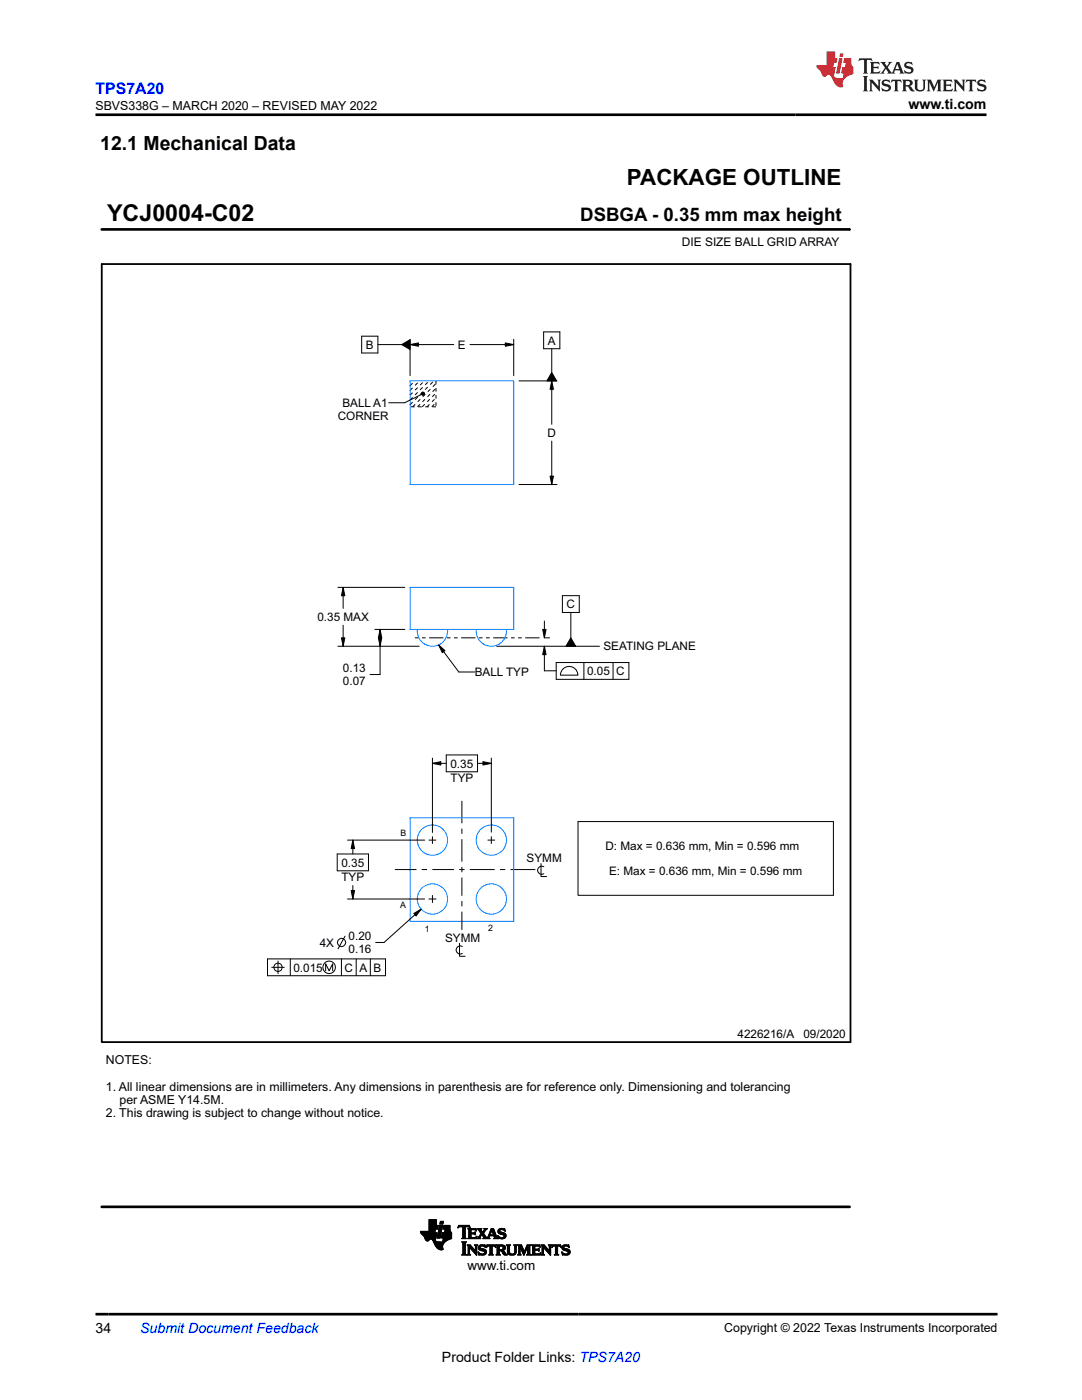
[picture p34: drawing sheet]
<svg xmlns="http://www.w3.org/2000/svg" width="216mm" height="279mm" viewBox="0 0 216 279" stroke-linecap="round" stroke-linejoin="round" font-family="sans-serif">
<defs><g id="words">
<text font-size="4.6" x="21.4" y="44.1">YCJ0004-C02</text>
<text font-size="4.5" x="125.1" y="37">PACKAGE OUTLINE</text>
<text font-size="3.9" x="20" y="29.9">12.1 Mechanical Data</text>
<text font-size="3.7" x="115.8" y="44.1">DSBGA - 0.35 mm max height</text>
<text font-size="3.2" fill="#00f" x="19" y="18.7">TPS7A20</text>
<g font-size="2.8">
<text x="181.3" y="21.8">www.ti.com</text>
<text x="19" y="266.1">34</text>
<text x="88.2" y="271.7">Product Folder Links: TPS7A20</text>
</g>
<text font-size="2.8" fill="#00f" x="28" y="266.1">Submit Document Feedback</text>
<text font-size="2.7" x="93.3" y="253.4">www.ti.com</text>
<g font-size="2.5">
<text x="19" y="21.9">SBVS338G – MARCH 2020 – REVISED MAY 2022</text>
<text x="21.1" y="212.4">NOTES:</text>
<text x="21.1" y="217.7">1. All linear dimensions are in millimeters. Any dimensions in parenthesis are for reference only. Dimensioning and tolerancing</text>
<text x="23.8" y="220.4">per ASME Y14.5M.</text>
<text x="21.1" y="223">2. This drawing is subject to change without notice.</text>
<text x="144.5" y="265.8">Copyright © 2022 Texas Instruments Incorporated</text>
</g>
<text font-size="2.4" x="136.1" y="49.2">DIE SIZE BALL GRID ARRAY</text>
<g font-size="2.3">
<text x="73" y="69.6">B</text>
<text x="91.4" y="69.6">E</text>
<text x="109.3" y="68.8">A</text>
<text x="67.4" y="83.7">CORNER</text>
<text x="68.3" y="81.2">BALL A1</text>
<text x="109.2" y="87.2">D</text>
<text x="63.3" y="123.9">0.35 MAX</text>
<text x="113.1" y="121.4">C</text>
<text x="120.4" y="129.8">SEATING PLANE</text>
<text x="68.4" y="134.2">0.13</text>
<text x="68.4" y="136.7">0.07</text>
<text x="94.7" y="135">BALL TYP</text>
<text x="117.1" y="134.7">0.05 C</text>
<text x="89.9" y="153.2">0.35</text>
<text x="89.9" y="156.1">TYP</text>
<text x="68.1" y="172.9">0.35</text>
<text x="105.1" y="172">SYMM</text>
<text x="120.8" y="169.6">D: Max = 0.636 mm, Min = 0.596 mm</text>
<text x="68.1" y="175.9">TYP</text>
<text x="121.6" y="174.7">E: Max = 0.636 mm, Min = 0.596 mm</text>
<text x="63.8" y="188.9">4X</text>
<text x="69.6" y="187.7">0.20</text>
<text x="69.6" y="190.2">0.16</text>
<text x="88.8" y="187.9">SYMM</text>
<text x="58.6" y="193.9">0.015</text>
<text x="68.8" y="193.9">C A B</text>
<text x="147.2" y="207.1">4226216/A</text>
<text x="160.3" y="207.1">09/2020</text>
</g>
<g font-size="1.8">
<text x="79.9" y="166.9">B</text>
<text x="79.9" y="181.2">A</text>
<text x="84.7" y="186">1</text>
<text x="97.4" y="185.9">2</text>
</g>
<text font-size=".2" x="89.6" y="45.9">SCALE 15.000</text>
</g></defs>
<g fill="none" stroke="#000" stroke-width=".2">
<path d="M20.3 45.8h149.2M169.5 45.6v.4M72.2 67.1h3.2v3.4h-3.2zM75.4 68.8h4.7M80.1 68.8l1.7-1v1.9zM81.8 68.8l1.7-.4v.7zM81.8 67.7v7.3M81.8 68.8h8.7M84.1 78.4l.2-.2 .3 .1 .1 .3-.1 .2-.3 .1-.2-.2zM84.1 78.7l-3.4 1.7h-3.1M93.8 68.8h8.7M100.8 68.4l1.7 .4-1.7 .3z"/>
<path d="M102.5 67.7v7.3M103.6 76h7.5M108.5 66.2h3.2v3.4h-3.2zM110.1 74.3l1 1.7h-2zM110.1 76l.3 1.7h-.6zM110.1 69.6v4.7M110.1 76v8.7M103.6 96.7h7.5M109.8 95h.6l-.3 1.7zM110.1 88v8.7M67.4 117.2h13.4M68.5 117.2l.3 1.7h-.7z"/>
<path d="M68.5 117.2v4.2M112.2 118.9h3.4v3.3h-3.4zM67.4 129h16.2M68.1 127.3h.7l-.3 1.7zM68.5 124.8v4.2M74.8 125.6h6M75.5 127.3h.7l-.4 1.7zM75.8 125.6l.4 1.7h-.7zM75.8 125.6v9h-2M87.5 128.7l1.3 1.2-.5 .4zM87.5 128.7l4.1 5.4h3.1M99.1 129h20.5"/>
<path d="M108.3 125.6h.7l-.4 1.7zM108.6 129l.4 1.7h-.7zM108.6 123.9v3.4M108.6 129v4.9h2.4M108.7 127.3h1M111 132.2h14.5v3.4h-14.5zM112.2 133.7a1.75 1.75 0 0 1 1.9-.6 1.75 1.75 0 0 1 1.2 1.6h-3.5zM113.9 127.3l1 1.7h-2zM113.9 122.2v5.1M116.5 132.2v3.4M122.3 132.2v3.4M86.3 152.3l1.7-.3v.7z"/>
<path d="M86.3 151.3v14.8M86.3 152.3h2.7M89 150.7h6.3v3.3h-6.3zM92.2 159.8v4.5M95.3 152.3h2.7M96.4 152l1.6 .3-1.6 .4zM98 151.3v14.8M67.3 170.4h6.2v3.4h-6.2zM69.4 167.7h15.3M69.4 179.4h15.3M70.1 177.7h.6l-.3 1.7zM70.4 167.7l.3 1.6h-.6z"/>
<path d="M70.4 167.7v2.7M70.4 176.7v2.7M78.8 173.5h4.3M84.2 173.5h1M85.5 179.4h1.6M85.5 167.7h1.5M86.3 173.5h4.3M86.3 166.9v1.5M86.3 178.6v1.6M91.6 173.5h1.1M92.2 165.4v1M92.2 167.5v4.5"/>
<path d="M92.2 173v1.1M92.2 175.1v3.7M92.2 179.8v1.1M93.7 173.5h5M97.3 167.7h1.5M98 166.9v1.5M99.8 173.5h1M101.9 173.5h4.9M108 172.3v2.6h1.1M108.5 173a.82 .82 0 0 0-1.2 .7 .82 .82 0 0 0 1.2 .7M115.3 164h51v14.7h-51zM53.4 191.4h23.5v3.3h-23.5z"/>
<path d="M54.2 193h2.5M55.5 191.8v2.5M57.9 191.4v3.3M65 193.7v-1.3l.7 1.3 .7-1.3v1.3M68.1 191.4v3.3M68.9 186.8l-1.4 2.6M71.1 191.4v3.3M73.9 191.4v3.3M82.6 182.3l1.4-.9-1 1.4zM84 181.4l-7.4 6.7h-1.6M91.7 188.3v2.5h1.1M92.2 181.9v3.7"/>
<path d="M92.2 188.9a.82 .82 0 0 0-1.2 .7 .82 .82 0 0 0 1.2 .7M83.9 245.8h2.9M83.9 245.9h2.9M83.9 246h2.9M84 246h3.2l-.2 1M84 246.1h3.1M84.1 246.2h3M84.2 246.3h2.9M84.2 246.4h2.9M84.3 246.4h2.8M84.4 246.5h2.7M84.5 246.6h2.6"/>
<path d="M84.5 246.6h2.5M84.6 246.7h2.4M84.6 246.8h2.4M84.7 246.8h2.3M84.7 246.9h2.3M84.7 247h2.3M84.8 247.1h2.1M84.8 247.2h2.1M84.9 247.3h.9M84.9 247.4h.8M85 247.5h.6M85.1 247.6h.4"/>
<path d="M85.2 247.6h.2M85.6 245.6h1.2M85.6 245.5h1.2M85.6 245.4h1.3M85.6 244.5h1.9l-.2 .8h-1.7M85.6 245.2h1.7M85.6 245.1h1.7M85.6 245h1.8M85.6 244.9h1.8M85.6 244.8h1.8M85.6 244.7h1.8M85.6 244.6h1.8"/>
<path d="M85.6 244.6h1.9M85.6 244.4h1.5M85.6 244.3h1.5M85.6 244.2h1.5M85.6 244.1h1.5M85.6 244h1.5M85.6 243.9h1.5M85.6 243.8h1.5M85.6 243.7h1.5M85.6 243.6h1.5M85.6 243.5h1.5M86.1 247.3h.8"/>
<path d="M86.2 247.4h.7M86.3 247.4h.6M86.3 247.5h.6M86.4 247.6h.5M86.5 247.7h.5M86.5 247.8h.6M86.5 247.8h1M86.6 247.9h2.1M86.6 248h2.1M86.6 248h2M86.6 248.1h2M86.7 248.2h1.8"/>
<path d="M86.7 248.3h1.7M86.8 248.4h1.6M86.8 245.7h-2.9l.1 .4 .6 .6 .4 .9 .4 .1 .4-.4h.4l.8 1.6 .7 .5h.7v-.9l.6-.8M86.8 248.5h1.5M86.9 248.6h1.4M86.9 245.3l-.2 .7M86.9 248.7h1.4M87 247l-.1 .7 .6 .1 .8 .1 .2-.8M87 248.8h1.3M87.1 244.5v-1.1h-1.5v2.3M87.1 248.9h1.2M87.1 249h1.2"/>
<path d="M87.2 249h1.1M87.2 247h.6M87.3 246.9h.5M87.3 246.8h.6M87.3 249.1h1.1M87.3 246.7h.6M87.3 246.6h.6M87.3 246.5h.6M87.3 246.4h.6M87.4 249.2h1M87.4 246.4h.5M87.4 246.3h.6"/>
<path d="M87.4 246.2h.6M87.4 246.1h.6M87.4 246h.6M87.5 245.9h.5M87.5 245.8h.6M87.5 245.7h.6M87.5 245.6h.6M87.5 245.5h.6M87.5 245.4h.6M87.6 249.3h.8M87.6 245.4h.5M87.6 245.3h.6"/>
<path d="M87.6 245.2h.6M87.6 245.1h.6M87.6 245h.6M87.7 244.9h.5M87.7 244.8h.5M87.7 244.8h.6M87.7 244.7h.6M87.7 249.4h.7M87.7 244.6h.6M87.7 244.5h.6l-.5 2.6h-.6zM87.8 244.2h.6M87.8 244.1h.6"/>
<path d="M87.8 244h.6M87.8 243.9h.6M87.9 243.9h.5M87.9 243.8h.6M87.9 243.7h.6l-.1 .6h-.6zM88 249.4h.1M88.1 247h2M88.1 246.9h2M88.1 246.8h2M88.1 246.7h2M88.1 246.6h2M88.2 246.6h1.9"/>
<path d="M88.2 246.5h1.9M88.2 246.4h1.9M88.2 246.3h1.9M88.2 246.2h1.9M88.3 246.1h1.8M88.3 246h1.8M88.3 246l-.2 1 .4 .1M88.3 247.8h.5M88.4 247.8h.5M88.4 247.7h.6M88.4 247.6h.7M88.4 247.6h.8"/>
<path d="M88.4 247.5h.9M88.4 247.4h1M88.4 245.2h1.4M88.4 247.4h1.2M88.4 247.3h1.3M88.5 245.1h1.3M88.5 247.2h1.4M88.5 245h1.3M88.5 247.2h1.6M88.5 247.1h1.6M88.5 244.9h1.3M88.5 244.8h1.3"/>
<path d="M88.5 244.7h1.3M88.5 244.6h1.3M88.6 244.6h1.2M88.7 246h1.4M88.7 245.9h1.3M88.7 245.8h1.3M88.8 245.8h1.1M88.8 245.7h1.1M88.8 245.6h1M88.8 245.5h1M88.8 245.4h1M88.8 245.3l-.1 .7"/>
<path d="M89.8 245.3h-1.4l.2-.8h1.2v1l.3 .5v1.2M90.1 247.2l-1.1 .5M91.4 245h.1M91.4 244.9h.2M91.4 244.8h2.3M91.5 244.7h2.2M91.5 244.6h2.2M92.1 247.1h.9M92.1 250.4l.3-.2v-2.1l-.3-.3h1l-.3 .3v2.1l.3 .2M92.1 250.4h1M92.2 247.9h.8M92.3 247.1h.6"/>
<path d="M92.3 250.3h.6M92.3 244.9h.5M92.3 248h.6M92.3 247h.5M92.3 245v-.2h-.4l-.6 .2 .2-.5h2.2l.1 .5-.5-.2h-.4l-.1 .2M92.3 246.9l-.2 .2M92.3 246.9h.5M92.3 246.8h.5M92.3 246.7h.5M92.3 246.6h.5M92.3 246.5h.5M92.3 246.4h.5"/>
<path d="M92.3 246.3h.5M92.3 246.2h.5M92.3 246.1h.5M92.3 246h.5M92.3 245.9h.5M92.3 245.8h.5M92.3 245.7h.5M92.3 245.6h.5M92.3 245.5h.5M92.3 245.4h.5M92.3 245.3h.5M92.3 245.2h.5"/>
<path d="M92.3 245.1h.5M92.3 245h.5M92.3 245v1.9M92.4 250.2h.5M92.4 248.1h.4M92.4 250.2h.4M92.4 250.1h.4M92.4 250h.4M92.4 249.9h.4M92.4 249.8h.4M92.4 249.7h.4M92.4 249.6h.4"/>
<path d="M92.4 249.5h.4M92.4 249.4h.4M92.4 249.3h.4M92.4 249.2h.4M92.4 249.1h.4M92.4 249h.4M92.4 248.9h.4M92.4 248.8h.4M92.4 248.7h.4M92.4 248.6h.4M92.4 248.5h.4M92.4 248.4h.4"/>
<path d="M92.4 248.3h.4M92.4 248.2h.4M92.8 246.9l.2 .2M92.8 245v1.9M93 247.1h-.9M93.1 250.4h-1M93.2 250.4h.7M93.2 248.5h.6M93.3 248.6h.6M93.4 247.1h1.6M93.4 250.3h.4M93.4 248.6h.6"/>
<path d="M93.4 250.2h.3M93.4 245.3h1.6M93.4 248.7h.7M93.4 250.1h.3M93.4 250h.3M93.4 249.9h.3M93.4 249.8h.3M93.4 249.7h.3M93.4 249.6h.3M93.4 249.5h.3M93.4 249.4h.3M93.4 249.3h.3"/>
<path d="M93.4 249.2h.3M93.4 249.1h.3M93.4 249h.3M93.4 248.9h.9M93.4 248.8h.8M93.5 247.1h1.6M93.5 245.4h1.5M93.5 247h.5M93.5 245.5h.5M93.5 245.5l-.1-.3h1.5l.2 .4M93.5 246.9l-.1 .2M93.5 246h1.1l.2-.1v.5l-.2-.1h-1.1"/>
<path d="M93.5 246.9h.5M93.5 246.8h.5M93.5 246.7h.5M93.5 246.6h.5M93.5 246.5h.5M93.5 246.4h.5M93.5 246.2h1.3M93.5 246.1h1.3M93.5 245.9h.5M93.5 245.8h.5M93.5 245.7h.5M93.5 245.6h.5"/>
<path d="M93.5 245.5v1.4M93.6 244.9h.2M93.7 249v1.2l.2 .2M93.7 249h.1M93.7 249l1.4 1.5v-1.8l.2-.3h-.6l.2 .3v.9l-1.1-1.2h-.6l.2 .4v1.4l-.2 .2M93.7 245h.1M93.8 249h.5M93.8 249.1h.6M93.9 250.4h-.7M93.9 249.2h.6M94 245.5l.1-.1h.5l.5 .2M94 246.3v.6l.8 .1 .4-.3-.2 .5-1.6-.1"/>
<path d="M94 245.5v.5M94 249.3h.6M94.1 249.4h.6M94.2 249.5h.6M94.3 249.6h.8M94.3 249.7h.8M94.4 249.8h.7M94.5 249.9h.6M94.6 250h.5M94.6 246h.2M94.7 250.1h.4M94.7 248.5h.6"/>
<path d="M94.7 246.3h.1M94.7 247h.4M94.7 245.9h.1M94.8 250.2h.3M94.8 246.4h.1M94.8 245.5h.2M94.8 248.6h.4M94.8 248.6h.3M94.9 248.7h.2M94.9 249.5h.2M94.9 249.4h.2M94.9 249.3h.2"/>
<path d="M94.9 249.2h.2M94.9 249.1h.2M94.9 249h.2M94.9 248.9h.2M94.9 248.8h.2M94.9 250.3h.2M94.9 245.5h.2M95 246.9h.2M95 250.4h.1M95 245.6h.1M95.1 246.8h.1M95.1 247.1h.8"/>
<path d="M95.2 245.3h.9M95.4 247.1h.4M95.4 249.9l.7 .3 .5-.1v-.3l-.9-.3-.2-.3 .1-.6 .6-.2h.6l.1 .6-.8-.3-.3 .1v.2l1 .4 .3 .5M95.4 249.9h.1M95.4 245.4h.6M95.4 250h.2M95.4 250.1h.3M95.4 249h.4M95.4 248.9h.4M95.4 249.1h.5M95.5 247h.3M95.5 250.2h.3"/>
<path d="M95.5 248.8h.3M95.5 249.2h.8M95.5 245.5h.5M95.5 250.2h.6M95.5 248.7h.4M95.5 250.3h1.3M95.5 249.3h1.2M95.5 246.9l-.4 .2M95.5 246.9h.3M95.5 250.4h.2M95.5 245.5h.6M95.6 248.6h1.2"/>
<path d="M95.6 246.8h.3M95.6 249.4h1.2M95.6 245.6h.5M95.7 248.6h1.1M95.7 246.7h.3M95.7 245.7h.5M95.7 246.6h.3M95.7 245.8h.6M95.7 249.5h1.2M95.8 246.5h.3M95.8 245.9h.8M95.8 250.4h.9"/>
<path d="M95.8 248.5h.7M95.9 246.4h.8M95.9 246h.6M95.9 247.1h-.8M95.9 246.3h.7M95.9 246.1h.6M96 246.2h.5M96 249.6h1M96.2 246.5h.5M96.3 246.6h.5M96.3 250.2h.6M96.3 246.7h.6"/>
<path d="M96.4 247.1h1.4M96.4 245.8h.3M96.4 246.8h.5M96.4 249.7h.6M96.5 245.7h.2M96.5 246.1l.8-.9h-.8l.2 .2-.4 .5-.3-.5 .1-.2h-.9l.8 1-.5 .7M96.5 246.1l.7 1 .2-.3M96.5 246.9h.5M96.5 246.9l-.4-.5-.3 .6 .1 .1M96.5 246.9v.2h-.1M96.5 245.6h.3M96.5 248.7h.4"/>
<path d="M96.5 247h.6M96.5 247.1h.6M96.6 250.2h.4M96.6 245.5h.3M96.6 249.8h.5M96.6 245.3h.6M96.6 250.1h.4M96.7 249.9h.4M96.7 250h.4M96.7 248.5h.1M96.7 245.4h.3M96.7 248.8h.2"/>
<path d="M96.8 248.9h.1M97 248.9h.1M97.1 248.8h.1M97.1 249.9l-.3 .4-.6 .2-.5-.1-.2 .1-.1-.6M97.1 248.7h.2M97.1 248.6h1.8M97.1 248.6h1.7M97.2 248.5h1.6M97.2 247.1h.4M97.3 247h.3M97.4 246.9h.2M97.4 246.8l.6-1.6h.5l.6 1.7 .3 .2"/>
<path d="M97.4 246.8h.3M97.4 246.7h.3M97.5 246.6h1.5M97.5 246.5h1.5M97.5 246.4h.3M97.5 250.4h.9M97.6 246.3h.3M97.6 246.2h.3M97.6 246.9l.2 .2M97.6 246.9l.1-.3h.9v.3M97.7 246.1h.2M97.7 246h.3"/>
<path d="M97.7 250.3h.5M97.7 245.9h.3M97.8 250.2h.4M97.8 247.1h-1.4M97.8 248.7h.4M97.8 245.8h.2M97.8 248.8l-.1-.1h-.3l-.4 .3 .2-.6h1.6l.2 .6-.5-.3h-.3v.1M97.8 248.8v1.4l-.3 .2M97.8 250.1h.4M97.8 250h.4M97.8 249.9h.4M97.8 249.8h.4"/>
<path d="M97.8 249.7h.4M97.8 249.6h.4M97.8 249.5h.4M97.8 249.4h.4M97.8 249.3h.4M97.8 249.2h.4M97.8 249.1h.4M97.8 249h.4M97.8 248.9h.4M97.8 248.8h.4M97.8 245.7h.3M97.8 245.6h.3"/>
<path d="M97.9 245.5h.7M98 245.4h.5M98 245.3h.5M98.1 245.5l.4 .9h-.7zM98.2 245.6h.5M98.2 248.8v1.4l.2 .2M98.2 245.7h.5M98.3 245.8h.4M98.3 245.9h.5M98.3 246h.5M98.4 246.1h.4M98.4 246.2h.5"/>
<path d="M98.4 250.4h-.9M98.4 246.3h.5M98.5 246.4h.4M98.5 247.1h.9M98.6 246.7h.4M98.6 246.8h.5M98.6 246.9h.5M98.6 246.9l-.1 .2M98.7 248.7h.2M98.7 247.1h.5M98.7 247h.5M98.8 248.8h.1"/>
<path d="M98.9 248.9h.1M99 250.4l.2-.2v-1.4l-.2-.4 1.5 .1 .3 .2 .1 .4-.2 .3-.4 .2 .9 .8h-.6l-.5-.7-.5-.1 .1 .7 .1 .1M99 250.4h.8M99 248.5h1.3M99.1 248.6h1.5M99.1 250.3h.6M99.2 248.6h1.5M99.2 250.2h.5M99.2 248.7h.5M99.2 250.2h.4M99.2 250.1h.4M99.2 250h.4"/>
<path d="M99.2 249.9h.4M99.2 249.8h.4M99.2 249.7h.4M99.2 249.6h1.2M99.2 249.5h1.3M99.2 249.4h1.5M99.2 249.3h.4M99.2 249.2h.4M99.2 249.1h.4M99.2 249h.4M99.2 248.9h.4M99.2 248.8h.4"/>
<path d="M99.3 246.7h.1M99.3 246.6h.1M99.3 246.8h.2M99.3 245.7h.4M99.4 245.8h.4M99.4 245.6h.3M99.4 246.9h.3M99.4 247.1h-.9M99.4 245.9h.7M99.4 245.5h.3M99.4 247h.5M99.4 246h1.1"/>
<path d="M99.4 247.1h1.4M99.4 245.5h.4M99.4 247.1h.2M99.5 246.1h1.2M99.5 245.4h1.2M99.6 246.2h1.2M99.6 245.3h1.1M99.7 247.1h.9M99.8 248.7l-.2 .1v.6M99.8 246.3h1.1M99.8 245.2h.5M99.8 250.4h-.8"/>
<path d="M100 248.7l.3 .1 .1 .2-.1 .3-.3 .1M100 247.2h.3M100.1 249.7h.5M100.1 249.8h.5M100.2 249.9h.5M100.2 250h.6M100.2 246.4h.7M100.2 248.7h.6M100.3 246.4l.3 .3-.3 .3-.5-.1-.5-.3M100.3 249.3h.5M100.3 250.1h.5M100.3 250.2h.6"/>
<path d="M100.3 248.8h.5M100.3 249.2h.5M100.4 247h.5M100.4 249.1h.5M100.4 248.9h.5M100.4 245.5h.4M100.4 249h.5M100.4 250.2h.6M100.5 250.3h.6M100.5 246.5h.5M100.5 246.9h.4M100.6 246.6h.4"/>
<path d="M100.6 246.8h.4M100.6 245.5h.2M100.6 246.7h.4M100.6 250.4h.6M100.7 245.6h.1M100.8 245.7l-.6-.3h-.3l-.2 .2 .1 .2 1.1 .5 .1 .5-.3 .3-1.2 .1-.2-.6M100.8 245.7l-.1-.5h-.8l-.4 .2-.2 .3 .2 .4 .8 .3M100.8 245.7h.1M101 248.5h.9M101.2 248.6h.6M101.2 248.6h.5M101.2 248.7h.5"/>
<path d="M101.2 249.8h.5M101.2 249.7h.5M101.2 249.6h.5M101.2 249.5h.5M101.2 249.4h.5M101.2 249.3h.5M101.2 249.2h.5M101.2 249.1h.5M101.2 249h.5M101.2 248.9h.5M101.2 248.8h.5M101.2 249.9h.5"/>
<path d="M101.3 250h.4M101.3 250.1h.4M101.3 250.2h.5M101.4 250.2h.6M101.5 250.3h1.3M101.7 249.8l.1 .3 .4 .2 .4-.1 .1-.4M101.7 249.8v-1.1l.2-.3h-.9l.2 .3 .1 1.3 .2 .4 .5 .1 .6-.1 .3-.2 .1-.4M101.7 250.4h.9M102.4 250.2h.5M102.5 248.5h.7M102.6 250.2h.3M102.6 248.6h.5"/>
<path d="M102.7 250.1h.3M102.7 250h.3M102.7 248.6h.3M102.7 249.9h.3M102.7 248.7h.3M102.7 249.8v-1.1l-.2-.3h.7l-.2 .3v1.1M102.7 249.8h.3M102.7 249.7h.3M102.7 249.6h.3M102.7 249.5h.3M102.7 249.4h.3M102.7 249.3h.3"/>
<path d="M102.7 249.2h.3M102.7 249.1h.3M102.7 249h.3M102.7 248.9h.3M102.7 248.8h.3M103.3 250.4l.2-.2v-1.5l-.2-.3h.7l.6 1.4 .6-1.4h.7l-.2 .4v1.4l.2 .2M103.3 250.4h.7M103.3 248.5h.8M103.4 248.6h.7M103.4 250.3h.4M103.5 248.6h.6M103.5 250.2h.3"/>
<path d="M103.5 248.7h.7M103.5 250.1h.3M103.5 250h.3M103.5 249.9h.3M103.5 249.8h.3M103.5 249.7h.3M103.5 249.6h.3M103.5 249.5h.3M103.5 249.4h.3M103.5 249.3h.3M103.5 249.2h.3M103.5 249.1h.3"/>
<path d="M103.5 249h.3M103.5 248.9h.8M103.5 248.8h.7M103.8 249h.5M103.9 249.1h.4M103.9 249.2h.5M104 250.4h-.7M104 249.3h.4M104 249.4h.5M104 249.5h.5M104.1 249.6h.5M104.1 249.7h.5"/>
<path d="M104.2 249.8h.7M104.2 249.9h.6M104.3 250h.5M104.3 250.1h.5M104.3 250.2h.4M104.4 250.2h.3M104.4 250.3h.2M104.5 250.4h.1M104.7 249.7h.2M104.7 249.6h.3M104.7 249.5h.3M104.8 249.4h.2"/>
<path d="M104.8 249.3h.3M104.9 249.2h.2M104.9 249.1h.3M104.9 249h.3M105 248.9h.7M105 248.8h.7M105.1 248.7h.6M105.1 250.4l.2-.2v-1.3l-.8 1.6-.7-1.6v1.3l.2 .2M105.1 250.4h.8M105.1 248.6h.6M105.1 248.6h.7M105.2 248.5h.7"/>
<path d="M105.2 250.3h.6M105.3 250.2h.4M105.3 250.1h.4M105.3 250h.4M105.3 249.9h.4M105.3 249.8h.4M105.3 249.7h.4M105.3 249.6h.4M105.3 249.5h.4M105.3 249.4h.4M105.3 249.3h.4M105.3 249.2h.4"/>
<path d="M105.3 249.1h.4M105.3 249h.4M105.9 250.4h-.8M106.1 250.4h1.7M106.1 248.5h1.6M106.2 248.6h1.5M106.2 250.3h1.6M106.3 248.6h1.4M106.3 250.2h1.5M106.3 248.7h.4M106.3 250.2h.4M106.3 250.1h.4"/>
<path d="M106.3 250h.4M106.3 249.9h.4M106.3 249.8h.4M106.3 249.7h.4M106.3 249.6h.4M106.3 249.5h1.3M106.3 249.4h1.3M106.3 249.3h1.3M106.3 249.2h.4M106.3 249.1h.4M106.3 249h.4M106.3 248.9h.4"/>
<path d="M106.3 248.8h.4M106.7 248.8v.5h.7l.2-.2v.6l-.3-.2h-.6v.7h.8l.4-.2M106.9 248.7l-.2 .1M107.2 248.7l.6 .2M107.4 249.6h.2M107.5 249.2h.1M107.5 248.7h.3M107.7 250.2h.2M107.7 248.8h.1M107.8 248.9h.1M107.8 248.9l-.1-.5h-1.6l.2 .3v1.5l-.2 .2M107.8 250.1h.1"/>
<path d="M107.9 250h.1M107.9 250l-.2 .5-1.6-.1M108 250.4h.7M108 248.5h.6M108.1 248.6h.6M108.1 250.3h.4M108.2 248.6h.6M108.2 250.2h.3M108.2 248.7h.6M108.2 250.2h.2M108.2 250.1h.2M108.2 250h.2"/>
<path d="M108.2 249.9h.2M108.2 249.8h.2M108.2 249.7h.2M108.2 249.6h.2M108.2 249.5h.2M108.2 249.4h.2M108.2 249.3h.2M108.2 249.2h.2M108.2 249.1h.2M108.2 249h.2M108.2 248.9h.8M108.2 248.8h.7"/>
<path d="M108.4 249v1.2l.3 .2M108.4 249h.1M108.5 249l1.4 1.5v-1.8l.2-.3h-.7l.2 .3v.9M108.5 249h.6M108.6 249.1h.6M108.7 250.4h-.7M108.7 249.2h.5M108.8 249.3h.5M108.8 249.4h.6M108.9 249.5h.6M109 249.6h.9M109.1 249.7h.8"/>
<path d="M109.2 249.8h.7M109.3 249.9h.6M109.3 250h.6M109.4 250.1h.5M109.4 248.5h.7M109.5 250.2h.4M109.5 248.6h.5M109.6 250.2h.3M109.6 248.6h.3M109.6 249.6l-1-1.2h-.6l.2 .3v1.5l-.2 .2M109.6 249.6h.1M109.6 248.7h.3"/>
<path d="M109.6 249.5h.3M109.6 249.4h.3M109.6 249.3h.3M109.6 249.2h.3M109.6 249.1h.3M109.6 249h.3M109.6 248.9h.3M109.6 248.8h.3M109.7 250.3h.2M109.7 250.4h.2M110.1 248.9h.1M110.1 248.8h.2"/>
<path d="M110.1 248.7h.3M110.2 248.6h1.7M110.2 248.5h1.7M110.6 250.4h.9M110.8 250.3h.5M110.8 250.2h.5M110.8 248.7h.5M110.8 248.8l-.3-.1-.4 .3 .1-.6h1.7l.1 .6-.4-.3h-.3v.1M110.8 248.8v1.4l-.2 .2M110.8 250.1h.5M110.8 250h.5M110.8 249.9h.5"/>
<path d="M110.8 249.8h.5M110.8 249.7h.5M110.8 249.6h.5M110.8 249.5h.5M110.8 249.4h.5M110.8 249.3h.5M110.8 249.2h.5M110.8 249.1h.5M110.8 249h.5M110.8 248.9h.5M110.8 248.8h.5M111.3 248.8v1.4l.2 .2"/>
<path d="M111.5 250.4h-.9M111.7 248.7h.3M111.8 248.8h.2M111.9 248.9h.1M112.1 249.9l.7 .3 .5-.1v-.3l-.9-.3-.2-.3 .1-.6 .6-.2h.6l.1 .6-.8-.3-.3 .1v.2l1 .4 .3 .5M112.1 249.9h.1M112.1 250h.2M112.1 250.1h.3M112.1 249h.4M112.1 248.9h.4M112.1 249.1h.5M112.2 250.2h.3"/>
<path d="M112.2 248.8h.3M112.2 249.2h.8M112.2 250.2h.6M112.2 248.7h.4M112.2 250.3h1.3M112.2 249.3h1.2M112.2 250.4h.2M112.3 248.6h1.2M112.3 249.4h1.2M112.4 248.6h1.1M112.4 249.5h1.2M112.5 250.4h.9"/>
<path d="M112.5 248.5h.7M112.7 249.6h1M113 250.2h.6M113.1 249.7h.6M113.2 248.7h.4M113.3 250.2h.4M113.3 249.8h.5M113.3 250.1h.4M113.4 249.9h.4M113.4 250h.4M113.4 248.5h.1M113.4 248.8h.2"/>
<path d="M113.5 248.9h.1M113.8 249.9l-.3 .4-.6 .2-.5-.1-.2 .1-.1-.6"/>
<circle cx="55.5" cy="193" r=".83"/>
<circle cx="65.7" cy="193.1" r="1.25"/>
<circle cx="68.1" cy="188.1" r=".82"/>
</g>
<g fill="#000">
<path d="M80.1 68.8l1.7-1v1.9zM81.8 68.8l1.7-.4v.7zM84.1 78.4l.2-.2 .3 .1 .1 .3-.1 .2-.3 .1-.2-.2zM100.8 68.4l1.7 .4-1.7 .3zM110.1 76l.3 1.7h-.6zM110.1 74.3l1 1.7h-2zM109.8 95h.6l-.3 1.7zM68.5 117.2l.3 1.7h-.7zM68.1 127.3h.7l-.3 1.7zM75.8 125.6l.4 1.7h-.7zM75.5 127.3h.7l-.4 1.7zM87.5 128.7l1.3 1.2-.5 .4z"/>
<path d="M108.3 125.6h.7l-.4 1.7zM108.6 129l.4 1.7h-.7zM113.9 127.3l1 1.7h-2zM86.3 152.3l1.7-.3v.7zM96.4 152l1.6 .3-1.6 .4zM70.4 167.7l.3 1.6h-.6zM70.1 177.7h.6l-.3 1.7zM82.6 182.3l1.4-.9-1 1.4z"/>
</g>
<path d="M20.3 52.7h149.4v155.3h-149.4z" fill="none" stroke="#000" stroke-width=".36"/>
<path d="M20.3 45.8h149.2M20.3 240.9h149.2" fill="none" stroke="#000" stroke-width=".53"/>
<path d="M81.8 77l1-1M81.8 77.9l1.9-1.9M81.8 78.9l2.9-2.9M81.8 79.8l3.8-3.8M87 76v5.2M81.8 80.8l4.8-4.8M82.4 81.2l4.6-4.7M83.3 81.2l3.7-3.7M84.3 81.2l2.7-2.8M85.2 81.2l1.8-1.8M86.1 81.2l.9-.9M87 81.2h-5.2" fill="none" stroke="#000" stroke-width=".2" stroke-dasharray=".7 .7" stroke-linecap="butt"/>
<g fill="none" stroke="#007fff" stroke-width=".2">
<path d="M81.8 76h20.7v20.7h-20.7zM81.8 117.2h20.7v8.4h-20.7zM83.3 125.6a3 3 0 0 0 3 3.4 3 3 0 0 0 3-3.4M95 125.6a3 3 0 0 0 3 3.4 3 3 0 0 0 3-3.4M81.8 163.2h20.7v20.7h-20.7z"/>
<circle cx="86.3" cy="167.7" r="3"/>
<circle cx="86.3" cy="179.4" r="3"/>
<circle cx="98" cy="167.7" r="3"/>
<circle cx="98" cy="179.4" r="3"/>
</g>
<path d="M107.7 127.3h-25.6" fill="none" stroke="#000" stroke-width=".2" stroke-dasharray="2.8 .7 .7 .7 .7 .7" stroke-linecap="butt"/>
<path d="M171.5 11.6l-.2 .6 .5-.2h.6v.1v2.2l-.2 .4h1l-.2-.4v-2.2v-.1h.5l.5 .2-.1-.6zM173.6 12.4l.2 .3v1.6l-.2 .4h1.9l.1-.6a1.08 1.08 0 0 1-1.3 .2v-.7h.6l.4 .2v-.7l-.4 .2h-.6v-.5l.2-.2a1 1 0 0 1 1 .3l-.1-.5zM175.7 12.4l.9 1.1-1 1.2h.9l-.2-.2 .5-.8 .4 .8-.2 .2h1.6l-.2-.2 .2-.5h.9l.1 .5-.1 .2h.9l-.2-.4-.8-1.9h-.5l-.9 2.1-.9-1.1 .9-1h-.8l.2 .2-.4 .6-.4-.6 .2-.2zM179 12.8l.4 1h-.7zM180.7 12.5a.65 .65 0 0 0-.2 .7 .65 .65 0 0 0 .6 .5l.6 .1 .1 .3a.79 .79 0 0 1-.7 .4 .79 .79 0 0 1-.7-.5l.1 .7 .2-.1a.93 .93 0 0 0 1.1 0 .93 .93 0 0 0 .4-.9 1.46 1.46 0 0 0-1.2-.6l-.1-.3a1.09 1.09 0 0 1 1.2 .2l-.2-.6-.1 .1-.5-.2zM172.2 15.2l.2 .4v2.2l-.2 .4h1l-.2-.4v-2.2l.2-.4zM173.4 15.9l.2 .4v1.5l-.2 .4h.8l-.3-.4 .1-1.3 1.6 1.8v-2l.2-.4h-.7l.1 .2 .1 1.1-1.2-1.3zM176.2 16a.65 .65 0 0 0-.2 .8 .65 .65 0 0 0 .6 .4l.6 .2 .1 .2a.79 .79 0 0 1-.7 .4 .79 .79 0 0 1-.7-.5l.1 .7 .2-.1a.93 .93 0 0 0 1.1 .1 .93 .93 0 0 0 .4-1 1.46 1.46 0 0 0-1.2-.5l-.1-.4a1.09 1.09 0 0 1 1.2 .2l-.1-.6-.2 .1-.5-.1zM177.9 15.9l-.1 .6a.63 .63 0 0 1 .8-.3v1.6l-.3 .4h1l-.2-.4v-1.6a.66 .66 0 0 1 .8 .3l-.1-.6zM180 15.9l.2 .4v1.5l-.2 .4h1l-.2-.2-.1-.7h.5l.1 .2a.79 .79 0 0 0 1.2 .6l-1-.9a.61 .61 0 0 0 .6-.6 .61 .61 0 0 0-.5-.7zM180.8 16.2h.1a.47 .47 0 0 1 .5 .1 .47 .47 0 0 1 .1 .5l-.1 .1-.7 .1zM182.3 15.9l.2 .2a2.27 2.27 0 0 0 .4 2 1.04 1.04 0 0 0 1.7-.7v-1.3l.2-.2h-.8l.2 .4v1.1a.6 .6 0 0 1-.6 .6 .6 .6 0 0 1-.6-.6v-1.1l.3-.4zM184.9 15.9l.2 .4v1.5l-.2 .4h.8l-.3-.4v-1.4l.9 1.9 .9-1.9v1.4l-.3 .4h1l-.2-.4v-1.5l.2-.4h-.8l-.7 1.5-.6-1.5zM188.1 15.9l.2 .4v1.5l-.2 .4h1.9l.1-.6a1.09 1.09 0 0 1-1.3 .2v-.7h.6l.4 .2v-.6l-.4 .2h-.6v-.6l.2-.1a1.01 1.01 0 0 1 1 .3l-.1-.6zM190.2 15.9l.3 .4v1.5l-.3 .4h.8l-.2-.4v-1.3l1.6 1.8v-2l.2-.4h-.7l.2 .2v1.1l-1.2-1.3zM192.8 15.9l-.1 .6a.63 .63 0 0 1 .8-.3v1.6l-.3 .4h1l-.2-.4v-1.6a.66 .66 0 0 1 .8 .3l-.1-.6zM195.2 16a.65 .65 0 0 0-.2 .8 .65 .65 0 0 0 .6 .4l.6 .2 .2 .2a.79 .79 0 0 1-.7 .4 .79 .79 0 0 1-.7-.5l.1 .7 .2-.1a.93 .93 0 0 0 1 .1 .93 .93 0 0 0 .5-1 1.46 1.46 0 0 0-1.3-.5v-.4a1.09 1.09 0 0 1 1.2 .2l-.2-.6-.2 .1-.5-.1z" fill="#231f20"/>
<path d="M164.9 10.3v2.7h-2l.1 .4 .8 1a.95 .95 0 0 0 1 .9 .59 .59 0 0 1 .5-.4 .59 .59 0 0 1 .5 .3l.4 .8a1.59 1.59 0 0 0 2.1 1.4 1.61 1.61 0 0 1 1-2.3l1-.3-.1-1.5a1.59 1.59 0 0 1-.3-1.7h-1.5l-.2 .9h.6l-.2 .9h-.5l-.2 .9v.3l.4 .1-.1 .9h-.7a.73 .73 0 0 1-1-.7l.3-1.5h-.5l.1-.9h.5l.2-.9h-.5v-1.3zM167.4 11.6l-.6 3.1h.7l.6-3.1zM167.6 10.7l-.1 .6h.7l.1-.6z" fill="#ed1c24"/>
<path d="M19 22.9h177.8M19 262.3h180" fill="none" stroke="#000" stroke-width=".53"/>
<use href="#words"/>
</svg>
